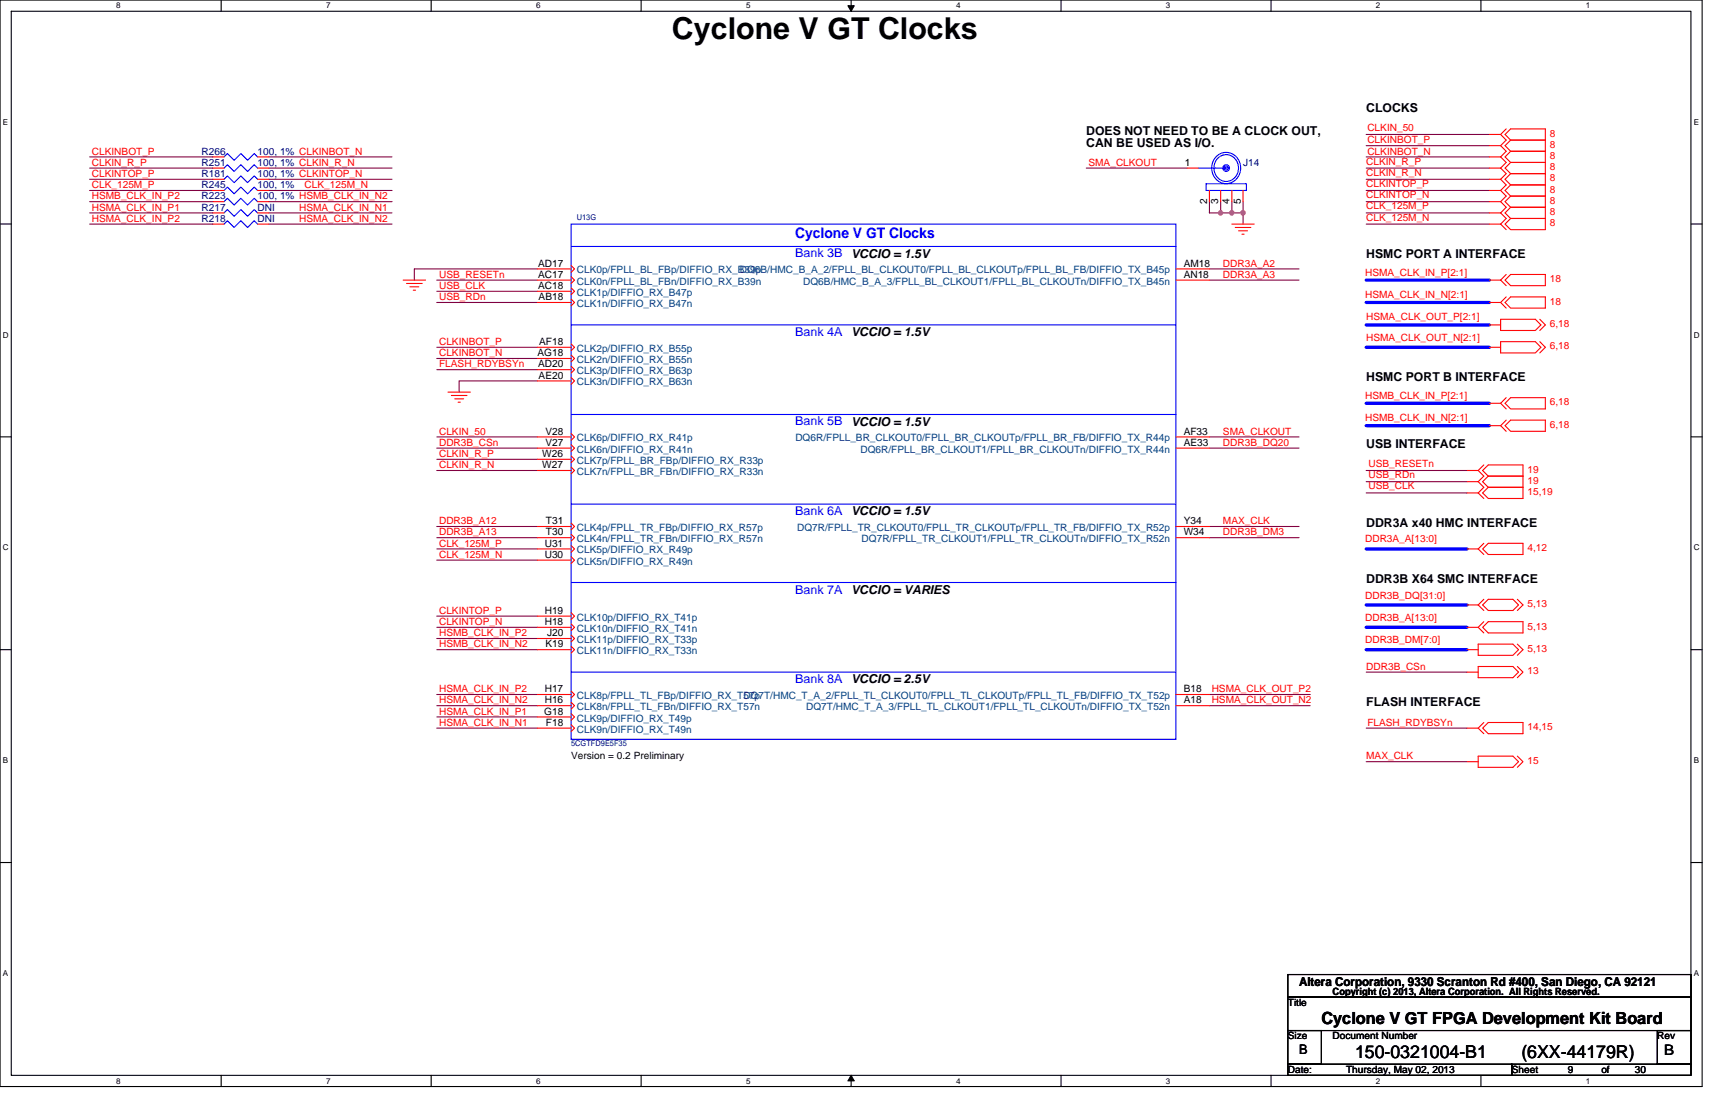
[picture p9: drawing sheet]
<svg xmlns="http://www.w3.org/2000/svg" width="432mm" height="279mm" viewBox="0 0 432 279" stroke-linecap="round" stroke-linejoin="round" font-family="sans-serif">
<defs><g id="words">
<text font-size="7.6" x="169.2" y="9.7">Cyclone V GT Clocks</text>
<g font-size="4.5">
<text x="341.2" y="266.3">150-0321004-B1</text>
<text x="383.1" y="266.3">(6XX-44179R)</text>
</g>
<text font-size="4.2" x="332.7" y="257.7">Cyclone V GT FPGA Development Kit Board</text>
<text font-size="3.7" fill="#00f" x="200.2" y="59.8">Cyclone V GT Clocks</text>
<text font-size="3.7" x="419" y="265.5">B</text>
<text font-size="3.4" x="327.1" y="265.2">B</text>
<g font-size="3.1">
<text x="344" y="28.3">CLOCKS</text>
<text x="273.5" y="33.9">DOES NOT NEED TO BE A CLOCK OUT,</text>
<text x="273.5" y="37.1">CAN BE USED AS I/O.</text>
<text x="344" y="64.9">HSMC PORT A INTERFACE</text>
<text x="344" y="95.9">HSMC PORT B INTERFACE</text>
<text x="344" y="112.8">USB INTERFACE</text>
<text x="344" y="132.6">DDR3A x40 HMC INTERFACE</text>
<text x="344" y="146.7">DDR3B X64 SMC INTERFACE</text>
<text x="344" y="177.7">FLASH INTERFACE</text>
<text x="327.1" y="248.2">Altera Corporation, 9330 Scranton Rd #400, San Diego, CA 92121</text>
</g>
<g font-size="3.1" fill="#00f">
<text x="200.2" y="64.8">Bank 3B VCCIO = 1.5V</text>
<text x="200.2" y="84.6">Bank 4A VCCIO = 1.5V</text>
<text x="200.2" y="107.1">Bank 5B VCCIO = 1.5V</text>
<text x="200.2" y="129.7">Bank 6A VCCIO = 1.5V</text>
<text x="200.2" y="149.4">Bank 7A VCCIO = VARIES</text>
<text x="200.2" y="172">Bank 8A VCCIO = 2.5V</text>
</g>
<g font-size="2.5" fill="#f00">
<text x="344.3" y="33">CLKIN_50</text>
<text x="390.2" y="34.4">8</text>
<text x="23.1" y="41.7">CLKIN_R_P</text>
<text x="23.1" y="38.9">CLKINBOT_P</text>
<text x="274.1" y="41.7">SMA_CLKOUT</text>
<text x="344" y="41.4">CLKIN_R_P</text>
<text x="344.3" y="36.1">CLKINBOT_P</text>
<text x="344.3" y="38.9">CLKINBOT_N</text>
<text x="390.2" y="37.2">8</text>
<text x="390.2" y="40">8</text>
<text x="23.1" y="44.6">CLKINTOP_P</text>
<text x="23.1" y="47.4">CLK_125M_P</text>
<text x="76.7" y="47.4">CLK_125M_N</text>
<text x="344" y="44.3">CLKIN_R_N</text>
<text x="344" y="47.1">CLKINTOP_P</text>
<text x="390.2" y="45.7">8</text>
<text x="390.2" y="42.9">8</text>
<text x="23.1" y="53">HSMA_CLK_IN_P1</text>
<text x="23.1" y="50.2">HSMB_CLK_IN_P2</text>
<text x="75.3" y="53">HSMA_CLK_IN_N1</text>
<text x="344" y="49.9">CLKINTOP_N</text>
<text x="344" y="52.7">CLK_125M_P</text>
<text x="390.2" y="51.3">8</text>
<text x="390.2" y="48.5">8</text>
<text x="23.1" y="55.8">HSMA_CLK_IN_P2</text>
<text x="75.3" y="55.8">HSMA_CLK_IN_N2</text>
<text x="344" y="55.5">CLK_125M_N</text>
<text x="390.2" y="57">8</text>
<text x="390.2" y="54.1">8</text>
<text x="110.6" y="69.9">USB_RESETn</text>
<text x="307.9" y="67.1">DDR3A_A2</text>
<text x="307.9" y="69.9">DDR3A_A3</text>
<text x="343.7" y="69.4">HSMA_CLK_IN_P[2:1]</text>
<text x="390.2" y="71.1">18</text>
<text x="110.6" y="72.7">USB_CLK</text>
<text x="110.6" y="75.6">USB_RDn</text>
<text x="343.7" y="75">HSMA_CLK_IN_N[2:1]</text>
<text x="390.2" y="76.7">18</text>
<text x="344" y="80.6">HSMA_CLK_OUT_P[2:1]</text>
<text x="390.2" y="82.3">6,18</text>
<text x="110.6" y="86.8">CLKINBOT_P</text>
<text x="110.6" y="89.7">CLKINBOT_N</text>
<text x="344" y="85.7">HSMA_CLK_OUT_N[2:1]</text>
<text x="390.2" y="88">6,18</text>
<text x="110.6" y="92.5">FLASH_RDYBSYn</text>
<text x="343.7" y="100.4">HSMB_CLK_IN_P[2:1]</text>
<text x="343.7" y="106">HSMB_CLK_IN_N[2:1]</text>
<text x="390.2" y="102.1">6,18</text>
<text x="390.2" y="107.7">6,18</text>
<text x="110.6" y="109.4">CLKIN_50</text>
<text x="110.6" y="112.2">DDR3B_CSn</text>
<text x="307.9" y="112.2">DDR3B_DQ20</text>
<text x="307.9" y="109.4">SMA_CLKOUT</text>
<text x="110.6" y="115">CLKIN_R_P</text>
<text x="110.6" y="117.9">CLKIN_R_N</text>
<text x="344.6" y="117.6">USB_RESETn</text>
<text x="384.6" y="119">19</text>
<text x="344.6" y="123.2">USB_CLK</text>
<text x="344.6" y="120.4">USB_RDn</text>
<text x="384.6" y="124.6">15,19</text>
<text x="384.6" y="121.8">19</text>
<text x="110.6" y="132">DDR3B_A12</text>
<text x="307.9" y="132">MAX_CLK</text>
<text x="110.6" y="137.6">CLK_125M_P</text>
<text x="110.6" y="134.8">DDR3B_A13</text>
<text x="307.9" y="134.8">DDR3B_DM3</text>
<text x="343.7" y="136.5">DDR3A_A[13:0]</text>
<text x="110.6" y="140.4">CLK_125M_N</text>
<text x="384.6" y="138.7">4,12</text>
<text x="110.6" y="154.5">CLKINTOP_P</text>
<text x="343.7" y="150.8">DDR3B_DQ[31:0]</text>
<text x="384.6" y="152.8">5,13</text>
<text x="110.6" y="157.3">CLKINTOP_N</text>
<text x="110.6" y="160.1">HSMB_CLK_IN_P2</text>
<text x="343.7" y="156.2">DDR3B_A[13:0]</text>
<text x="343.7" y="161.8">DDR3B_DM[7:0]</text>
<text x="384.6" y="158.5">5,13</text>
<text x="110.6" y="163">HSMB_CLK_IN_N2</text>
<text x="384.6" y="164.1">5,13</text>
<text x="344" y="168.6">DDR3B_CSn</text>
<text x="384.6" y="169.7">13</text>
<text x="110.6" y="174.2">HSMA_CLK_IN_P2</text>
<text x="110.6" y="177.1">HSMA_CLK_IN_N2</text>
<text x="110.6" y="179.9">HSMA_CLK_IN_P1</text>
<text x="305.1" y="177.1">HSMA_CLK_OUT_N2</text>
<text x="305.1" y="174.2">HSMA_CLK_OUT_P2</text>
<text x="110.6" y="182.7">HSMA_CLK_IN_N1</text>
<text x="344.3" y="182.7">FLASH_RDYBSYn</text>
<text x="384.6" y="183.8">14,15</text>
<text x="344" y="191.2">MAX_CLK</text>
<text x="384.6" y="192.3">15</text>
</g>
<g font-size="2.5" fill="#000080">
<text x="50.8" y="41.7">R251</text>
<text x="50.8" y="38.9">R266</text>
<text x="64.9" y="41.7">100, 1% CLKIN_R_N</text>
<text x="64.9" y="38.9">100, 1% CLKINBOT_N</text>
<text x="313" y="41.7">J14</text>
<text x="50.8" y="44.6">R181</text>
<text x="50.8" y="47.4">R245</text>
<text x="64.9" y="44.6">100, 1% CLKINTOP_N</text>
<text x="64.9" y="47.4">100, 1%</text>
<text x="50.8" y="50.2">R223</text>
<text x="50.8" y="53">R217</text>
<text x="64.9" y="50.2">100, 1% HSMB_CLK_IN_N2</text>
<text x="64.9" y="53">DNI</text>
<text x="50.8" y="55.8">R218</text>
<text x="64.9" y="55.8">DNI</text>
</g>
<g font-size="2.5">
<text x="298.3" y="41.7">1</text>
<text x="303.9" y="51.3" transform="rotate(-90 303.9 51.3)">2</text>
<text x="306.7" y="51.3" transform="rotate(-90 306.7 51.3)">3</text>
<text x="309.6" y="51.3" transform="rotate(-90 309.6 51.3)">4</text>
<text x="312.4" y="51.3" transform="rotate(-90 312.4 51.3)">5</text>
<text x="135.5" y="67.1">AD17</text>
<text x="135.5" y="69.9">AC17</text>
<text x="298" y="67.1">AM18</text>
<text x="298" y="69.9">AN18</text>
<text x="135.5" y="72.7">AC18</text>
<text x="135.6" y="75.5">AB18</text>
<text x="135.3" y="89.6">AG18</text>
<text x="135.8" y="86.8">AF18</text>
<text x="135.5" y="92.5">AD20</text>
<text x="135.6" y="95.3">AE20</text>
<text x="137.3" y="112.2">V27</text>
<text x="137.3" y="109.4">V28</text>
<text x="298" y="109.4">AF33</text>
<text x="298" y="112.2">AE33</text>
<text x="136.5" y="115">W26</text>
<text x="136.5" y="117.8">W27</text>
<text x="137.5" y="131.9">T31</text>
<text x="298" y="131.9">Y34</text>
<text x="137.2" y="137.6">U31</text>
<text x="137.5" y="134.7">T30</text>
<text x="298" y="134.7">W34</text>
<text x="137.2" y="140.4">U30</text>
<text x="137.2" y="154.5">H19</text>
<text x="137.2" y="157.3">H18</text>
<text x="137.7" y="160.1">J20</text>
<text x="137.3" y="162.9">K19</text>
<text x="137" y="179.9">G18</text>
<text x="137.2" y="177">H16</text>
<text x="137.2" y="174.2">H17</text>
<text x="298" y="177">A18</text>
<text x="298" y="174.2">B18</text>
<text x="137.5" y="182.7">F18</text>
<text x="143.8" y="191.2">Version = 0.2 Preliminary</text>
<text x="335.5" y="250.4">Copyright (c) 2013, Altera Corporation. All Rights Reserved.</text>
<text x="324.3" y="253.2">Title</text>
<text x="324.3" y="261.6">Size</text>
<text x="335.5" y="261.6">Document Number</text>
<text x="417.3" y="261.6">Rev</text>
<text x="324.3" y="270.1">Date:</text>
<text x="338.9" y="270.1">Thursday, May 02, 2013</text>
<text x="380.6" y="270.1">Sheet</text>
<text x="394.7" y="270.1">9</text>
<text x="403.2" y="270.1">of</text>
<text x="411.6" y="270.1">30</text>
</g>
<g font-size="2.5" fill="#004080">
<text x="145.2" y="68.8">CLK0p/FPLL_BL_FBp/DIFFIO_RX_B39p</text>
<text x="145.2" y="71.6">CLK0n/FPLL_BL_FBn/DIFFIO_RX_B39n</text>
<text x="186.3" y="68.8">DQ6B/HMC_B_A_2/FPLL_BL_CLKOUT0/FPLL_BL_CLKOUTp/FPLL_BL_FB/DIFFIO_TX_B45p</text>
<text x="202.2" y="71.6">DQ6B/HMC_B_A_3/FPLL_BL_CLKOUT1/FPLL_BL_CLKOUTn/DIFFIO_TX_B45n</text>
<text x="145.2" y="74.5">CLK1p/DIFFIO_RX_B47p</text>
<text x="145.2" y="77.3">CLK1n/DIFFIO_RX_B47n</text>
<text x="145.2" y="88.6">CLK2p/DIFFIO_RX_B55p</text>
<text x="145.2" y="91.4">CLK2n/DIFFIO_RX_B55n</text>
<text x="145.2" y="94.2">CLK3p/DIFFIO_RX_B63p</text>
<text x="145.2" y="97">CLK3n/DIFFIO_RX_B63n</text>
<text x="145.2" y="113.9">CLK6n/DIFFIO_RX_R41n</text>
<text x="145.2" y="111.1">CLK6p/DIFFIO_RX_R41p</text>
<text x="200.3" y="111.1">DQ6R/FPLL_BR_CLKOUT0/FPLL_BR_CLKOUTp/FPLL_BR_FB/DIFFIO_TX_R44p</text>
<text x="216.6" y="113.9">DQ6R/FPLL_BR_CLKOUT1/FPLL_BR_CLKOUTn/DIFFIO_TX_R44n</text>
<text x="145.2" y="116.8">CLK7p/FPLL_BR_FBp/DIFFIO_RX_R33p</text>
<text x="145.2" y="119.6">CLK7n/FPLL_BR_FBn/DIFFIO_RX_R33n</text>
<text x="145.2" y="136.5">CLK4n/FPLL_TR_FBn/DIFFIO_RX_R57n</text>
<text x="145.2" y="133.7">CLK4p/FPLL_TR_FBp/DIFFIO_RX_R57p</text>
<text x="200.7" y="133.7">DQ7R/FPLL_TR_CLKOUT0/FPLL_TR_CLKOUTp/FPLL_TR_FB/DIFFIO_TX_R52p</text>
<text x="216.9" y="136.5">DQ7R/FPLL_TR_CLKOUT1/FPLL_TR_CLKOUTn/DIFFIO_TX_R52n</text>
<text x="145.2" y="142.1">CLK5n/DIFFIO_RX_R49n</text>
<text x="145.2" y="139.3">CLK5p/DIFFIO_RX_R49p</text>
<text x="145.2" y="159">CLK10n/DIFFIO_RX_T41n</text>
<text x="145.2" y="156.2">CLK10p/DIFFIO_RX_T41p</text>
<text x="145.2" y="161.9">CLK11p/DIFFIO_RX_T33p</text>
<text x="145.2" y="164.7">CLK11n/DIFFIO_RX_T33n</text>
<text x="145.2" y="178.8">CLK8n/FPLL_TL_FBn/DIFFIO_RX_T57n</text>
<text x="145.2" y="176">CLK8p/FPLL_TL_FBp/DIFFIO_RX_T57p</text>
<text x="187.2" y="176">DQ7T/HMC_T_A_2/FPLL_TL_CLKOUT0/FPLL_TL_CLKOUTp/FPLL_TL_FB/DIFFIO_TX_T52p</text>
<text x="203" y="178.8">DQ7T/HMC_T_A_3/FPLL_TL_CLKOUT1/FPLL_TL_CLKOUTn/DIFFIO_TX_T52n</text>
<text x="145.2" y="184.4">CLK9n/DIFFIO_RX_T49n</text>
<text x="145.2" y="181.6">CLK9p/DIFFIO_RX_T49p</text>
</g>
<g font-size="2">
<text x="29.3" y="2.1">8</text>
<text x="82.1" y="2.1">7</text>
<text x="135" y="2.1">6</text>
<text x="187.8" y="2.1">5</text>
<text x="240.7" y="2.1">4</text>
<text x="293.6" y="2.1">3</text>
<text x="346.4" y="2.1">2</text>
<text x="399.3" y="2.1">1</text>
<text x=".7" y="31.4">E</text>
<text x="426.5" y="31.4">E</text>
<text x=".7" y="85">D</text>
<text x="426.5" y="85">D</text>
<text x=".7" y="138.6">C</text>
<text x="426.5" y="138.6">C</text>
<text x=".7" y="192.1">B</text>
<text x="426.5" y="192.1">B</text>
<text x=".7" y="245.7">A</text>
<text x="426.5" y="245.7">A</text>
<text x="29.3" y="272.8">8</text>
<text x="82.1" y="272.8">7</text>
<text x="135" y="272.8">6</text>
<text x="187.8" y="272.8">5</text>
<text x="240.7" y="272.8">4</text>
<text x="293.6" y="272.8">3</text>
<text x="346.4" y="272.8">2</text>
<text x="399.3" y="272.8">1</text>
</g>
<g font-size="2" fill="#000080">
<text x="145.2" y="55.4">U13G</text>
<text x="143.8" y="187.9">5CGTFD9E5F35</text>
</g>
</g></defs>
<path d="M0 0h428.6v273.5h-428.6zM2.8 2.8h422.9v267.9h-422.9z" fill="none" stroke="#000" stroke-width=".28"/>
<g fill="#fff">
<path d="M29.3 .3h1.1v2.3h-1.1z"/>
<path d="M29.3 271h1.1v2.2h-1.1z"/>
</g>
<path d="M55.7 0v2.8M55.7 270.7v2.8" fill="none" stroke="#000" stroke-width=".28"/>
<g fill="#fff">
<path d="M82.1 .3h1.1v2.3h-1.1z"/>
<path d="M82.1 271h1.1v2.2h-1.1z"/>
</g>
<path d="M108.6 0v2.8M108.6 270.7v2.8" fill="none" stroke="#000" stroke-width=".28"/>
<g fill="#fff">
<path d="M135 .3h1.1v2.3h-1.1z"/>
<path d="M135 271h1.1v2.2h-1.1z"/>
</g>
<path d="M161.4 0v2.8M161.4 270.7v2.8" fill="none" stroke="#000" stroke-width=".28"/>
<g fill="#fff">
<path d="M187.8 .3h1.2v2.3h-1.2z"/>
<path d="M187.8 271h1.2v2.2h-1.2z"/>
</g>
<path d="M214.3 0v2.8M214.3 270.7v2.8" fill="none" stroke="#000" stroke-width=".28"/>
<path d="M213.5 1.4h1.6l-.8 1.4zM214.3 270.7l.8 1.4h-1.6z" fill="#000" stroke="#000" stroke-width=".25"/>
<g fill="#fff">
<path d="M240.7 .3h1.1v2.3h-1.1z"/>
<path d="M240.7 271h1.1v2.2h-1.1z"/>
</g>
<path d="M267.1 0v2.8M267.1 270.7v2.8" fill="none" stroke="#000" stroke-width=".28"/>
<g fill="#fff">
<path d="M293.6 .3h1.1v2.3h-1.1z"/>
<path d="M293.6 271h1.1v2.2h-1.1z"/>
</g>
<path d="M320 0v2.8M320 270.7v2.8" fill="none" stroke="#000" stroke-width=".28"/>
<g fill="#fff">
<path d="M346.4 .3h1.2v2.3h-1.2z"/>
<path d="M346.4 271h1.2v2.2h-1.2z"/>
</g>
<path d="M372.9 0v2.8M372.9 270.7v2.8" fill="none" stroke="#000" stroke-width=".28"/>
<g fill="#fff">
<path d="M399.3 .3h1.1v2.3h-1.1z"/>
<path d="M399.3 271h1.1v2.2h-1.1z"/>
<path d="M.7 29.6h1.4v2.3h-1.4z"/>
<path d="M426.5 29.6h1.3v2.3h-1.3z"/>
<path d="M.7 83.2h1.5v2.2h-1.5z"/>
<path d="M426.5 83.2h1.4v2.2h-1.4z"/>
</g>
<path d="M0 56.4h2.8M425.7 56.4h2.9" fill="none" stroke="#000" stroke-width=".28"/>
<g fill="#fff">
<path d="M.7 136.7h1.5v2.3h-1.5z"/>
<path d="M426.5 136.7h1.4v2.3h-1.4z"/>
</g>
<path d="M0 110h2.8M425.7 110h2.9" fill="none" stroke="#000" stroke-width=".28"/>
<g fill="#fff">
<path d="M.7 190.3h1.4v2.3h-1.4z"/>
<path d="M426.5 190.3h1.3v2.3h-1.3z"/>
</g>
<path d="M0 163.5h2.8M425.7 163.5h2.9" fill="none" stroke="#000" stroke-width=".28"/>
<g fill="#fff">
<path d="M.7 243.9h1.4v2.2h-1.4z"/>
<path d="M426.4 243.9h1.4v2.2h-1.4z"/>
</g>
<path d="M0 217.1h2.8M425.7 217.1h2.9M324.3 245.3h101.4v5.7h-101.4zM324.3 251h101.4v8.4h-101.4zM324.3 259.4h8.4v8.5h-8.4zM417.3 259.4h8.4v8.5h-8.4zM324.3 267.9h56.3v2.8h-56.3zM380.6 267.9h45.1v2.8h-45.1z" fill="none" stroke="#000" stroke-width=".28"/>
<g fill="none" stroke="#800040" stroke-width=".28">
<path d="M22.6 39.5h31M67.7 39.5h31M344 33.8h31M344 36.7h31M344 39.5h31M22.6 50.8h31M22.6 56.4h31M22.6 42.3h31M22.6 53.6h31M22.6 45.1h31M22.6 47.9h31M67.7 56.4h31"/>
<path d="M67.7 42.3h31M67.7 53.6h31M67.7 45.1h31M67.7 47.9h31M67.7 50.8h31M273.5 42.3h25.4M304.5 50.8v2.8h2.8M307.3 50.8v2.8h2.9M310.2 53.6h2.8M310.2 50.8v2.8M313 50.8v2.8M313 53.6v2.8"/>
<path d="M344 50.8h31M344 45.1h31M344 47.9h31M344 42.3h31M344 56.4h31M344 53.6h31M110 73.3h25.3M110 76.1h25.3M110 70.5h25.3M135.3 67.7h-31v2.8M304.5 67.7h22.6M304.5 70.5h22.6"/>
<path d="M110 87.4h25.3M110 90.2h25.3M110 93h25.3M135.3 95.9h-19.7v2.8M110 115.6h25.3M110 118.4h25.3M110 110h25.3M110 112.8h25.3M304.5 112.8h22.6M304.5 110h22.6M344 118.4h25.4M110 138.2h25.3"/>
<path d="M110 132.5h25.3M110 135.3h25.3M304.5 135.3h22.6M304.5 132.5h22.6M344 124.1h25.4M344 121.2h25.4M110 155.1h25.3M110 157.9h25.3M110 141h25.3M110 174.8h25.3M110 177.6h25.3M110 163.5h25.3"/>
<path d="M110 160.7h25.3M304.5 177.6h25.4M304.5 174.8h25.4M344 169.2h25.4M110 183.3h25.3M110 180.5h25.3M344 183.3h25.4M344 191.7h25.4"/>
</g>
<path d="M344 70.5h31M344 76.1h31M344 81.8h31M344 87.4h31M344 101.5h31M344 107.1h31M344 138.2h25.4M344 152.3h25.4M344 157.9h25.4M344 163.5h25.4" fill="none" stroke="#00f" stroke-width=".83"/>
<g fill="#f0f" stroke="#f0f" stroke-width=".28">
<circle cx="307.3" cy="53.6" r=".55"/>
<circle cx="313" cy="53.6" r=".56"/>
<circle cx="310.1" cy="53.6" r=".55"/>
</g>
<g fill="none" stroke="#f00" stroke-width=".28">
<path d="M53.6 39.5h2.8M64.9 39.5h2.8M375 33.8h2.8l1.4 1.5-1.4 1.4M375 36.7h2.8l1.4 1.4-1.4 1.4M375 39.5h2.8l1.4 1.4-1.4 1.4M378.9 33.8l1.4-1.4h8.8v2.9h-8.8zM379.2 32.4l-1.4 1.4M389.1 35.3v2.8M389.1 38.1v2.8M389.1 35.3h-8.8l-1.4 1.4 1.4 1.4h8.8M389.1 38.1h-8.8l-1.4 1.4 1.4 1.4h8.8M53.6 50.8h2.8"/>
<path d="M53.6 42.3h2.8M53.6 53.6h2.8M53.6 45.1h2.8M53.6 56.4h2.8M53.6 47.9h2.8M64.9 50.8h2.8M64.9 42.3h2.8M64.9 53.6h2.8M64.9 45.1h2.8M64.9 56.4h2.8M64.9 47.9h2.8M298.9 42.3h2.8"/>
<path d="M304.5 47.9v2.9M307.3 47.9v2.9M310.2 47.9v2.9M310.2 56.4h5.6M311 57.3h3.9M311.8 58.1h2.3M312.7 58.9h.5M313 47.9v2.9M375 47.9h2.8l1.4 1.5-1.4 1.4M375 50.8h2.8l1.4 1.4-1.4 1.4M375 42.3h2.8l1.4 1.4-1.4 1.4M375 45.1h2.8l1.4 1.4-1.4 1.4"/>
<path d="M375 53.6h2.8l1.4 1.4-1.4 1.4M375 56.4h2.8l1.4 1.4M380.3 55h8.8v2.8h-8.8l-1.4-1.4zM389.1 49.4v2.8M389.1 43.7v2.8M389.1 46.5v2.9M389.1 40.9v2.8M389.1 52.2v2.8M389.1 49.4h-8.8l-1.4 1.4 1.4 1.4h8.8M389.1 43.7h-8.8l-1.4 1.4 1.4 1.4h8.8M389.1 46.5h-8.8l-1.4 1.4 1.4 1.5h8.8M389.1 40.9h-8.8l-1.4 1.4 1.4 1.4h8.8"/>
<path d="M389.1 52.2h-8.8l-1.4 1.4 1.4 1.4h8.8M101.5 70.5h5.6M102.4 71.4h3.9M103.2 72.2h2.3M104.1 73h.5M135.3 73.3h8.5M135.3 76.1h8.5M135.3 67.7h8.5M135.3 70.5h8.5M143.8 72.5l.9 .8-.9 .9M143.8 75.3l.9 .8-.9 .9M143.8 66.8l.9 .9-.9 .8"/>
<path d="M143.8 69.7l.9 .8-.9 .9M296.1 70.5h8.4M296.1 67.7h8.4M375 70.5h2.8l1.4 1.4M375 76.1h2.8l1.4 1.5M378.9 76.1l1.4-1.4h8.8v2.9h-8.8zM379.2 69.1l-1.4 1.4M379.2 74.7l-1.4 1.4M380.3 69.1h8.8v2.8h-8.8l-1.4-1.4zM112.8 98.7h5.6M113.6 99.5h4M135.3 87.4h8.5"/>
<path d="M135.3 90.2h8.5M135.3 95.9h8.5M135.3 93h8.5M143.8 86.6l.9 .8-.9 .9M143.8 89.4l.9 .8-.9 .9M143.8 95l.9 .9-.9 .8M143.8 92.2l.9 .8-.9 .9M375 87.4h2.8M375 81.8h2.8M377.8 86h8.8l1.4 1.4-1.4 1.4h-8.8zM377.8 80.4h8.8l1.4 1.4-1.4 1.4h-8.8zM387.7 86l1.4 1.4-1.4 1.4"/>
<path d="M387.7 80.4l1.4 1.4-1.4 1.4M114.5 100.4h2.2M115.3 101.2h.6M135.3 112.8h8.5M135.3 110h8.5M135.3 115.6h8.5M135.3 118.4h8.5M143.8 112l.9 .8-.9 .8M143.8 109.1l.9 .9-.9 .8M143.8 114.8l.9 .8-.9 .9M143.8 117.6l.9 .8-.9 .9M296.1 110h8.4"/>
<path d="M296.1 112.8h8.4M369.4 118.4h2.8M372.2 118.4l1.4 1.4-1.4 1.4M373.3 118.4l1.4-1.4h8.8v2.8h-8.8zM373.6 117l-1.4 1.4M375 101.5h2.8l1.4 1.4M375 107.1h2.8l1.4 1.5M378.9 107.1l1.4-1.4h8.8v2.9h-8.8zM379.2 100.1l-1.4 1.4M379.2 105.7l-1.4 1.4M380.3 100.1h8.8v2.8h-8.8l-1.4-1.4zM383.5 119.8h-8.8l-1.4 1.4 1.4 1.5h8.8"/>
<path d="M383.5 119.8v2.9M135.3 135.3h8.5M135.3 132.5h8.5M135.3 138.2h8.5M143.8 134.5l.9 .8-.9 .9M143.8 131.7l.9 .8-.9 .9M143.8 137.3l.9 .9-.9 .8M296.1 135.3h8.4M296.1 132.5h8.4M369.4 138.2h2.8M369.4 124.1h2.8M369.4 121.2h2.8"/>
<path d="M372.2 121.2l1.4 1.5-1.4 1.4M372.2 124.1l1.4 1.4M372.2 138.2l1.4 1.4M373.6 136.8l-1.4 1.4M374.7 122.7h8.8v2.8h-8.8l-1.4-1.4zM374.7 136.8h8.8v2.8h-8.8l-1.4-1.4zM135.3 141h8.5M135.3 157.9h8.5M135.3 155.1h8.5M143.8 140.1l.9 .9-.9 .8M143.8 157.1l.9 .8-.9 .9M143.8 154.2l.9 .9-.9 .8"/>
<path d="M143.8 159.9l.9 .8-.9 .9M369.4 157.9h2.8M369.4 152.3h2.8M372.2 152.3l1.4 1.4M372.2 157.9l1.4 1.4M373.6 150.9l-1.4 1.4M373.6 156.5l-1.4 1.4M374.7 150.9h6.2l1.4 1.4-1.4 1.4h-6.2l-1.4-1.4zM374.7 156.5h8.8v2.8h-8.8l-1.4-1.4zM382 150.9l1.5 1.4-1.5 1.4M135.3 163.5h8.5M135.3 160.7h8.5"/>
<path d="M135.3 177.6h8.5M135.3 174.8h8.5M143.8 162.7l.9 .8-.9 .9M143.8 176.8l.9 .8-.9 .9M143.8 174l.9 .8-.9 .9M143.8 179.6l.9 .9-.9 .8M296.1 177.6h8.4M296.1 174.8h8.4M369.4 163.5h2.8M369.4 169.2h2.8M372.2 162.1h8.7l1.4 1.4-1.4 1.5h-8.7zM372.2 167.8h8.7l1.4 1.4-1.4 1.4h-8.7z"/>
<path d="M382 162.1l1.5 1.4-1.5 1.5M382 167.8l1.5 1.4-1.5 1.4M135.3 183.3h8.5M135.3 180.5h8.5M143.8 182.4l.9 .9-.9 .8M369.4 183.3h2.8M369.4 191.7h2.8M372.2 183.3l1.4 1.4M372.2 190.3h8.7l1.4 1.4-1.4 1.4h-8.7zM373.3 183.3l1.4-1.4h8.8v2.8h-8.8zM373.6 181.9l-1.4 1.4M382 190.3l1.5 1.4-1.5 1.4"/>
</g>
<g fill="none" stroke="#00f" stroke-width=".28">
<path d="M56.4 39.5l.9-.8 1.6 1.6 1.7-1.6 1.7 1.6 1.7-1.6 .9 .8M306.1 39.5a3.7 3.7 0 0 1 4.8-.4 3.7 3.7 0 0 1 1.2 4.7 3.6 3.6 0 0 1-4.2 2.3 3.6 3.6 0 0 1-2.8-3.8 4.1 4.1 0 0 1 1-2.8zM306.5 39.9a3.2 3.2 0 0 1 4.1-.3 3.2 3.2 0 0 1 1 4 3.1 3.1 0 0 1-3.6 2 3.1 3.1 0 0 1-2.4-3.3 3.5 3.5 0 0 1 .9-2.4zM56.4 50.8l.9-.9 1.6 1.7 1.7-1.7 1.7 1.7 1.7-1.7 .9 .9M56.4 42.3l.9-.8 1.6 1.7 1.7-1.7 1.7 1.7 1.7-1.7 .9 .8M56.4 53.6l.9-.9 1.6 1.7 1.7-1.7 1.7 1.7 1.7-1.7 .9 .9M56.4 45.1l.9-.8 1.6 1.7 1.7-1.7 1.7 1.7 1.7-1.7 .9 .8M56.4 56.4l.9-.8 1.6 1.7 1.7-1.7 1.7 1.7 1.7-1.7 .9 .8M56.4 47.9l.9-.8 1.6 1.7 1.7-1.7 1.7 1.7 1.7-1.7 .9 .8M143.8 56.4h152.3v129.7h-152.3zM301.7 42.3h7M303.7 46.2h10.1v1.7h-10.1z"/>
<path d="M143.8 62h152.3M143.8 81.8h152.3M143.8 104.3h152.3M143.8 126.9h152.3M143.8 146.6h152.3M143.8 169.2h152.3"/>
<circle cx="308.7" cy="42.3" r=".84"/>
<circle cx="308.7" cy="42.3" r=".28"/>
<circle cx="308.7" cy="42.3" r=".55"/>
</g>
<use href="#words"/>
</svg>
